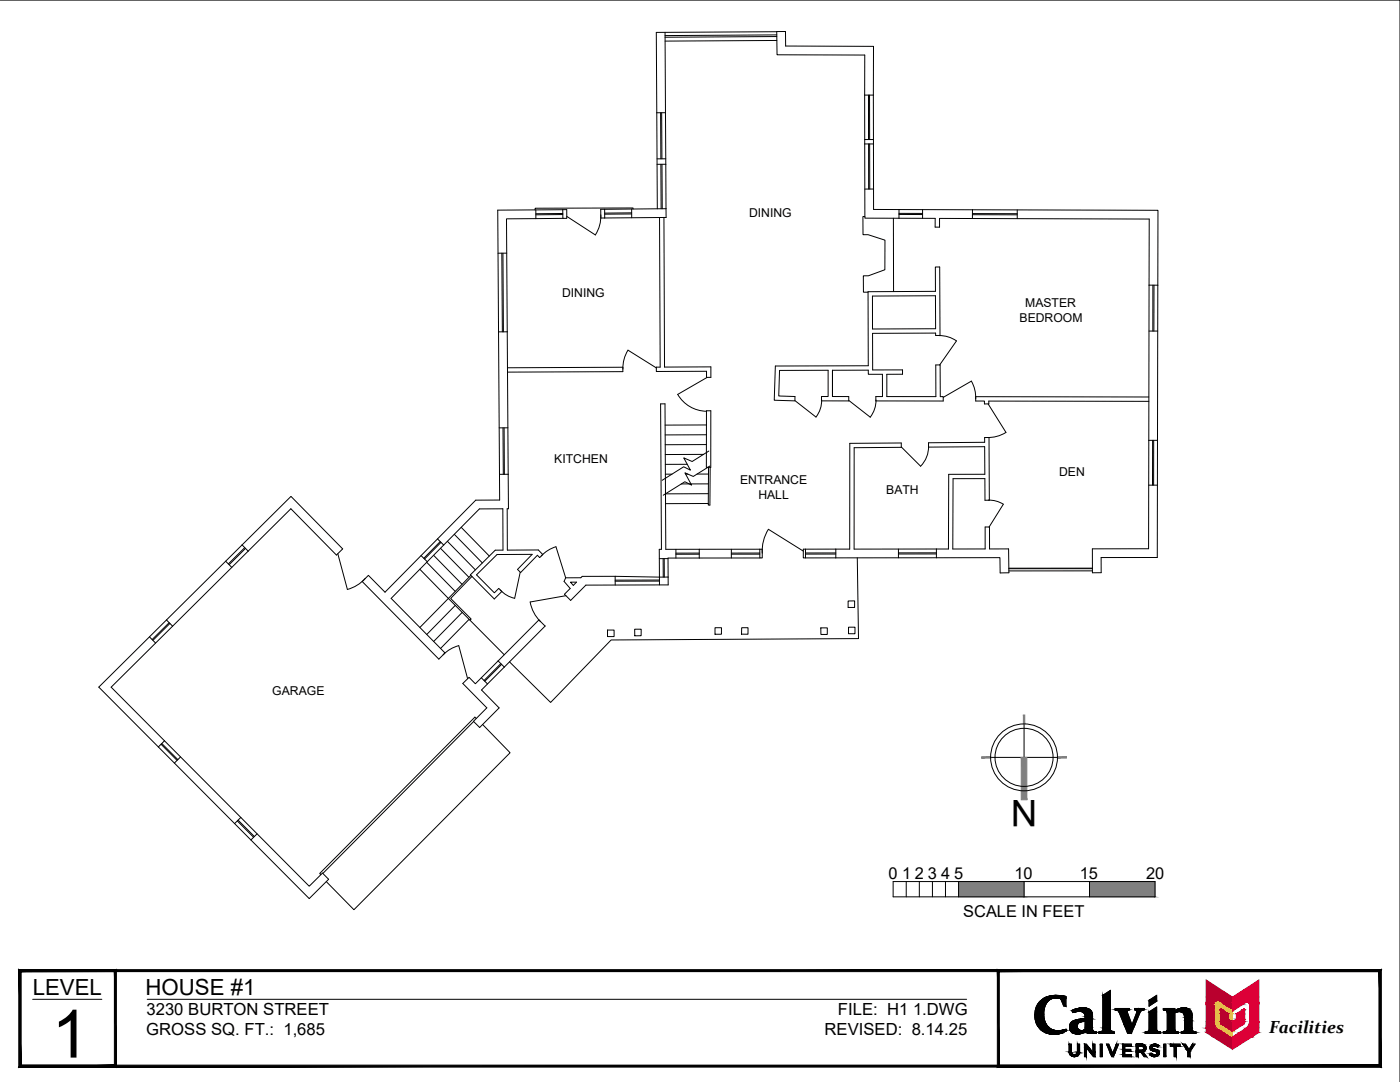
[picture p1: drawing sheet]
<svg xmlns="http://www.w3.org/2000/svg" width="279mm" height="216mm" viewBox="0 0 279 216" stroke-linecap="round" stroke-linejoin="round" font-family="sans-serif">
<defs><g id="words">
<text font-size="13.3" x="10.3" y="211">1</text>
<text font-size="7.3" x="207" y="159.6" transform="rotate(180 207 159.6)">N</text>
<g font-size="4.4">
<text x="6.5" y="198.5">LEVEL</text>
<text x="29" y="198.5">HOUSE #1</text>
</g>
<text font-size="3.5" x="253.3" y="206.2">Facilities</text>
<g font-size="3.3">
<text x="177.3" y="175.4">0</text>
<text x="180.1" y="175.4">1</text>
<text x="182.6" y="175.4">2</text>
<text x="185.2" y="175.3">3</text>
<text x="187.8" y="175.4">4</text>
<text x="190.4" y="175.3">5</text>
<text x="202.5" y="175.4">10</text>
<text x="215.5" y="175.4">15</text>
<text x="228.7" y="175.4">20</text>
<text x="192.2" y="183">SCALE IN FEET</text>
<text x="29.2" y="202.5">3230 BURTON STREET</text>
<text x="167.2" y="202.5">FILE: H1 1.DWG</text>
<text x="29.2" y="206.6">GROSS SQ. FT.: 1,685</text>
<text x="164.6" y="206.6">REVISED: 8.14.25</text>
</g>
<g font-size="2.4">
<text x="149.5" y="43.2">DINING</text>
<text x="112.2" y="59.3">DINING</text>
<text x="203.5" y="64.2">BEDROOM</text>
<text x="204.6" y="61.3">MASTER</text>
<text x="110.6" y="92.3">KITCHEN</text>
<text x="211.4" y="94.9">DEN</text>
<text x="147.7" y="96.6">ENTRANCE</text>
<text x="151.3" y="99.5">HALL</text>
<text x="176.9" y="98.6">BATH</text>
<text x="54.3" y="138.8">GARAGE</text>
</g>
</g></defs>
<!-- layer: A-TEXT -->
<g fill="none" stroke="#000" stroke-width=".2">
<path d="M0 0h279.4v215.9M197.7 151.1h13.3M204.4 144.5v6.6M178.2 175.9h52.3v3.1h-52.3zM180.9 175.9v3.1M183.5 175.9v3.1M186.1 175.9v3.1M188.7 175.9v3.1M191.3 175.9v3.1M204.4 175.9v3.1M217.4 175.9v3.1M6.5 199.4h13.8"/>
<path d="M29.4 199.4h163.5M209.7 199.3a3.8 3.8 0 0 0-1 4.9 2.6 2.6 0 0 0 2.5 1.5M209.9 198.7l-1.6 .5-1.1 1.1M210.8 198.6l1.9 .2v2h-.4l-.6-1.5M210.8 198.6l-.9 .1M211.7 199.3h.1M211.7 199.3l-1.1-.2-.9 .2M229.3 199.6l1.5-1v1.2l-1.5 1zM206.5 202.6a3.7 3.7 0 0 0 4.6 3.7M207.2 200.3a4 4 0 0 0-.7 2.3M211.2 205.7l1.6-.3v.3l-.8 .4-.9 .2M213.4 208.3h.4v1.6a.6 .6 0 0 0 .6 .5 .6 .6 0 0 0 .6-.5v-1.6h.5v1.7a1.06 1.06 0 0 1-1.1 .9 1.06 1.06 0 0 1-1-1z"/>
<path d="M213.5 204.5l.1 1 .6 .6M214.7 203.5l-.2 .1a1.43 1.43 0 0 0-1 .9M215.5 205.6h.4M215.5 205.6a.93 .93 0 0 1-.5-1.2 .93 .93 0 0 1 1.1-.6h.5l-.1 1.6-.6 .2M216.4 208.3h.4l1.3 1.7v-1.7h.4v2.6h-.3l-1.4-1.8v1.8h-.4zM218 205.2v.2M218 202.4a1.84 1.84 0 0 0-2.4-1.3l-1.6 .5 .1 .4 .9-.2a1.18 1.18 0 0 1 1.2 .3 1.18 1.18 0 0 1 .4 1.2l-1.9 .2M218 202.4v2.8M218 205.4a.73 .73 0 0 0 .8 .5v.3h-1.3l-.5-.1-.4-.3a2.22 2.22 0 0 1-2.4 .3M219.6 208.3h.4v2.6h-.4zM220.1 205.6l-.2 .2M220.1 205.6v-7l1.5-1v8l.8 .4v.2h-3.1v-.2l.7-.2"/>
<path d="M220.8 208.3h.5l.7 1.9 .8-1.9h.4l-1 2.6h-.3zM223.2 201.8l.1 .1M224 208.3h1.8v.5h-1.3v.6h1.2v.4h-1.2v.6h1.3v.5h-1.8zM226.7 208.3h1.2a.8 .8 0 0 1 .8 .7 .8 .8 0 0 1-.5 .9l.6 1h-.5l-.6-.9h-.5v.9h-.5zM227.6 201.8l-1.8 4.4h-.8l-1.7-4.3M227.8 201.6l-.2 .2M227.8 201.6l.6-.1v-.3h-2v.3l.6 .1-1.1 2.9-1-2.9 .5-.1v-.3h-2.9v.3l.8 .3M227.9 208.8a.4 .4 0 0 1 .4 .4 .4 .4 0 0 1-.4 .4h-.7v-.8h.7M229.3 201.9l1.5-1v4.7l.2 .2 .6 .2v.2h-3.1v-.2l.8-.4zM229.7 210.1l.6 .3h.4M230.7 209.8l.2 .3-.2 .3M231 209a.68 .68 0 0 0-1 0l.1 .2a1.29 1.29 0 0 1 1.3 .9 1.07 1.07 0 0 1-.9 .7 1.07 1.07 0 0 1-1-.4l.2-.2"/>
<path d="M231 209l.3-.4a1.02 1.02 0 0 0-1.8 .5 1.32 1.32 0 0 0 1.2 .8M232.3 208.3h.4v2.6h-.4zM233.6 208.3h1.9v.5h-.7v2.1h-.5v-2.1h-.7zM234.5 202.1v3.6l.7 .3v.2h-3v-.2l.6-.2M234.5 201.7v-.5h-2.3v.3l.6 .2 .1 .1v3.8l-.1 .2M235.4 201.8l-.9 .3M235.4 201.8a.98 .98 0 0 1 1 1.3v2.5M236.1 208.3h.5l.7 1.1 .7-1.1h.5l-1 1.5v1.1h-.5v-1.1zM236.9 201.2a2.93 2.93 0 0 0-2.4 .5M236.9 201.2a1.45 1.45 0 0 1 1 1.4v3M237.9 205.6l.2 .2 .6 .2v.2h-3v-.2l.7-.4"/>
<circle cx="204.4" cy="151.1" r="5.8"/>
<circle cx="204.4" cy="151.1" r="6.7"/>
</g>
<g fill="#808080" stroke="#808080" stroke-width=".2">
<path d="M203.8 151.1l1.1 8.5v-8.5zM203.8 151.1l1.1 8.5h-1.1z"/>
<path d="M195.9 151.3h1.8v-.3zM195.9 151h1.8l-1.8 .3z"/>
<path d="M204.2 142.7v1.8h.3zM204.2 142.7h.3v1.8z"/>
<path d="M211 151v.3l1.8-.3zM211 151.3l1.8-.3v.3z"/>
<path d="M217.4 175.9l13.1 3.1v-3.1zM217.4 175.9l13.1 3.1h-13.1z"/>
<path d="M191.3 175.9l13.1 3.1v-3.1zM191.3 175.9l13.1 3.1h-13.1z"/>
</g>
<!-- layer: A-WALL-FULL -->
<g fill="none" stroke="#000" stroke-width=".2">
<path d="M132.7 6.5l.2 26.3M155 6.3l-24 .2 .2 35.2M155 7.3l-22.3 .1M155 7l-22.3 .1M155 8.1l-22.3 .1M172.6 19v-8l-17.5-.1-.1-4.6h1.8v2.9h17.5v9.8M172.6 19h1.7M172.6 19v8.8M173.3 19v8.8M173.5 19l.1 8.8M174.3 19v8.8M131.8 22.5l.1 9.2"/>
<path d="M131.9 32.8v8.9M132 22.5l.1 9.2M132.1 32.8l.1 8.9M132.8 22.5h-1.7M132.9 31.7h-1.8M132.9 32.8h-1.8M132.9 32.8v8.8M172.6 28.7v14.8l6.8 .1M172.6 27.8v.9M172.6 28.7h1.7M172.6 27.8h1.7M173.3 28.7l.1 9"/>
<path d="M173.6 28.7v9M174.3 28.7v13.1l19.8 .1M174.3 27.8v.9M174.3 37.7h-1.7M100.2 50.5l.1 15.7M100.4 50.5l.1 15.7M101.1 50.5h-1.7M106.9 41.9v1.7M106.9 43.6l-5.8 .1 .1 22.5M112.3 41.8h.8v1.8h-.8zM112.3 41.8l-13 .1 .4 57.9h-4.8l-18.1 18.4-3.3-3.4-1.2 1.2 15.3 15.5 1.2-1.2-10.7-10.9 10.5-10.6M112.3 42.6l-5.4 .1"/>
<path d="M112.3 42.8l-5.4 .1M112.3 43.6h-5.4M119.9 42.9l-.1 1.2-.2 1.1-.8 1.7-5.7-3.7M120.7 41.8h-.8v1.7h.8M120.7 41.8v1.7M126.1 42.5h-5.4M126.1 41.7v1.8M126.1 42.7h-5.4M126.3 41.7v-.2l-19.5 .1v.3M132.5 43.4l.1 29.8h9.3v2.1h-.9v-1.2h-10v-.8h.8l-.2-29.9M132.9 41.6v1.8l-12.2 .1M132.9 41.6l-12.2 .2"/>
<path d="M172.6 43.2h-.4v3.6h1l3.4 1.1v5.9l-3.3 1.2h-1v3.3h.9M174.1 59.1l12.6-.1v6.6h-12.6zM178.3 43.6v14.6M179.4 42.6h4.7M179.4 42.8h4.7M179.4 43.6h7.2v1.7h.9v-1.7l41.9 .1-.1 13.2M179.4 41.8v1.8M184.1 41.8v1.8M194.1 41.9l37 .1v14.9M194.1 42.8l8.9 .1M194.1 41.9v1.7M194.1 42.6h8.9"/>
<path d="M203 41.9v1.7M229.3 56.9v31M229.3 56.9h1.8M230.1 56.9v9.2M230.3 56.9v9.2M231.1 56.9l-.1 31M101.2 66.2l.3 35.3h-.3l.1 8.3 6.1-.1 .9 .9-.6 .7-.4-.5-3.4 3.4-.6-.6 2.9-3h-7l-4.1 4.1 3.6 3.6 .8-.9 .7 .6-1.6 1.5-4.7-4.8 4.9-4.9h1.6v-8.3h-4.7l-7.1 7.3M101.2 66.2h-1.7M101.3 73.4l23-.1v.9l-23 .1M131 73.4l-5.7-3.5-.8 2.1-.2 1.6M141.1 75.3l-5.9 3.4a6.7 6.7 0 0 0 5.8 3.4M166.1 79.1h3.3v.9h-5.5v-.9h1.4v-5.2h-9.7l-.2 5.1 3.3 .1-.1 .8 4.2 3.3 .9-1.6 .3-1.8"/>
<path d="M166.1 73.9h7.2v.8h2.8v4.4h-1.3v.9h13.4v-.9h-.5l-.1-6.3h-.8v6.3h-9.8v-4.4h3.1v-.9h-5.9l-.1-7.3h12.6v.4h.9l-.1-13.6h-.8v4.8l-13.5 .1 .1 14.8h-18.6l-.2 6.9 4.1 .1M166.1 79.1v-5.2v5.2M169.4 79.9l4.3 3.3M174.8 79.8l-.3 1.8-.8 1.6M187.4 67l1.8 .2 1.7 .8M188.2 79.3l5.7-3.3 .6 1.7 .2 1.9M190.9 68l-3.4 4.8M229.3 79.2h-34.6v.8h1.8v.6h.8v-.6l32 .1M229.3 66.1h1.7M100.4 85.4v9.2M100.6 85.4l.1 9.2M101.4 85.4h-1.8"/>
<path d="M101.4 94.6h-1.7M132.8 94.6h1.3M136.8 94.6h.5M137.2 92.6l-4.4 .1M139.1 94.6h2.2M140.4 90.7h-7.6M141 88.7h-8.2M141 86.8h-8.3M141 84.8h-8.3M141 82h.9l-.1 11.2h-.8zM141.3 96.6h-5.3M141.4 98.5h-8.6"/>
<path d="M141.4 93.2v7.6h.3v-7.6M141.5 90l-3.4 2.1-1.6-.7 1.3 2.4-1.4-.7-4.3 2.7M141.7 93l-3.3 2.1-1.7-.7 1.3 2.4-1.3-.7-4.3 2.7M185.3 89l-.3 1.9-.5 1.1-.8 1-3.8-3.8M197.2 80.6l3.6 5.7-2.2 .8-1.7 .2M197.2 99.8l1.6 .2 1.4 .6-2.8 4.6M229.2 96.8h1.8M229.3 87.9l-.1 21.6h-11.2v4.8h1.8v-3l11.2-.1v-23.3M229.3 87.9h1.7M230 87.9v8.9M230.2 87.9v8.9M45 112l1.3 1.2"/>
<path d="M48.3 108.7l9.8-9.7 10.3 10.5-1.3 1.3-9.1-9.3-35.8 35.6 25.9 26M48.3 108.7l-28.6 28.4 42 42.2 3.9-3.8-1.2-1.3-2.7 2.6-13.6-13.7M48.3 108.7l1.2 1.3M48.8 109.3l-3.2 3.2M49 109.4l-3.3 3.3M67.4 110.5l1.9 7.1M72.9 115.4l-1.4 1.2-1 .6-1.2 .4M83.8 113.6l5.7 5.8-5.7 5.8M84 110.9l1.3 1.2M85.2 112.2l5.6 5.8M86.5 110.8l5.7 5.8M87.3 107.5l1.3 1.3"/>
<path d="M87.9 108.1l-3.3 3.3M87.9 109.4l5.7 5.8M88 108.2l-3.3 3.3M89.3 108l5.6 5.7M90.7 106.6l5.6 5.7M92 105.2l5.7 5.8M94 114.8l-4.5 4.6 11.1 11.3M94.2 115l-4.3 4.4 4.1 4.1-.2 .3M103.8 114.2l-1.1 5.2-1.6-.6-1.3-1.1M108 110.9l1.4-1.1 1.5-.7 2 6.2M112.9 115.3l-.3 .7 1.2 1.4-1.2 1.2 1.3 1.2 3-3 14.7-.1M112.9 118.9l-7.1 1.2"/>
<path d="M113.9 116.2h1.2l-.7 .6zM122.8 115h-6.6l-.3 .3h-3M122.8 115v1.7M122.8 115l8.8 .2M131.6 115.7l-8.8 .1M131.6 116h-8.8M132.3 111.5l.1 3.7M132.6 111.5v3.7M133.3 111.5h-1.7M133.3 115.1l-1.7 .1M134.9 109.6v1.8M139.6 110.4h-4.7"/>
<path d="M139.6 110.6h-4.7M139.6 109.6v1.7M141.4 100.5h-8.6M146 110.6h5.6M146 109.6v1.7M151.6 111.3l-18.3 .1 .1 5.3h-1.8v-1.5M151.6 109.6v1.7h.5v-1.7h-19.2l-.2-29h-.9l.2 29h-.4v5.6M151.6 110.4h-5.6M160.3 110l-6.9-4.4-.9 2-.3 1.4-.1 1.4M160.8 109.6v1.7M166.8 110.3h-6M166.8 110.6h-6"/>
<path d="M166.8 109.6v1.7M171.1 111.3l.2 16.1-49.3 .3-12.1 12.5-8.2-8.1M179.3 109.6v1.7M186.9 111.3h12.7v3h1.7v-4.8h-3.8v-4.3h-.9v4.3h-6.4v-14h6.4v4.3h.8v-12.5h-.9v1h-11.2v.9l11.2-.1v5.5h-7.2v14.9l-18.8 .1v-20.3h9.4v-.9l-10.3 .1v21.1h-9.3v1.7h6.5M186.9 110.3h-7.6M186.9 110.5h-7.6M186.9 111.3h-20.1M186.9 109.5v1.8M218 113.9h-16.7M218 113.5h-16.7M218 113.4h-16.7M29.8 127.1l1.3 1.2"/>
<path d="M33.2 123.7l1.2 1.2M33.8 124.2l-3.4 3.4M33.9 124.4l-3.4 3.4M88.4 130.6l1.5-1.1 1.7-.7 1.7 6.6M90.9 120.8l-5.7 5.8M92.2 122.2l-5.6 5.8M93.6 123.6l-5.7 5.8M96.1 135.2l1.2 1.3M99.4 131.9l1.2 1.2M99.9 132.4l-3.3 3.4M100.1 132.6l-3.3 3.3M105.8 120.1l.6 1.9 .6 1.1 .9 .9"/>
<path d="M108.8 124.9l-1.2-1.2-8.2 8.2M108.8 124.9l-12.7 12.8 3.5 3.6-3.9 3.9-1.2-1.3 2.7-2.7-4.8-4.8 1.2-1.2 1.3 1.2 4.5-4.5M121.2 125.7h1.4v1.3h-1.4zM126.7 126.9v-1.3h1.3v1.3h-1.3M142.7 126.5v-1.2h1.3v1.3h-1.3M148 125.3h1.3v1.3l-1.3-.1zM163.8 125.3h1.3v1.3h-1.3v-1.3M169.3 121.2v-1.3h1.3v1.3h-1.3M169.3 125.1h1.3v1.4l-1.3-.1zM32.1 148.5l3.2 3.2M32.3 148.4l3.2 3.2M32.8 147.8l-1.2 1.2"/>
<path d="M36 151l-1.2 1.3M94.5 144l-30.1 30.3M95 143.4l-.2-.3-31 31.2 .2 .2M96.3 144.6l5.5 5.6-31.2 31.3-5.5-5.6M47.4 163.8l3.2 3.3M47.5 163.7l3.3 3.2M48.1 163.1l-1.3 1.2M51.3 166.4l-1.2 1.2"/>
</g>
<!-- layer: A-TEXT -->
<g fill="#000" stroke="#000" stroke-width=".2">
<path d="M210.5 198.6h.3zM220.1 198.6l1.5-1v1zM229.3 199.6h1.5v.2zM229.3 199.6l1.5-1v1zM210 206.4h.8zM212.5 205.5h.3zM214.1 202h.2zM214.2 210.8h.5zM214.8 210.4h.5zM214.9 206.3h.5zM216 201.9h1.9zM216 201.1h.4z"/>
<path d="M216.7 206h2.1zM220 205.7h1.7zM220.1 205.6h1.5zM229.2 205.8h1.7zM229.2 205.7h1.7zM230.3 208.4h.4zM230.8 210h.5zM229.3 201.9l1.5-1v1zM234.5 201.7h3.1zM236.2 201.1h.3z"/>
<path d="M207.5 199.9l1.5 .1 .1-.1zM207.5 199.9l1.5 .1h-1.6z"/>
<path d="M207.6 199.8h1.5zM207.5 199.9h1.6z"/>
<path d="M207.7 199.7l1.4 .1 .2-.1zM207.7 199.7l1.4 .1h-1.5z"/>
<path d="M207.8 199.6h1.5zM207.7 199.7h1.6z"/>
<path d="M208 199.5l1.3 .1 .2-.1zM207.8 199.6l.2-.1 1.3 .1z"/>
<path d="M208 199.4h1.6zM208 199.5h1.5z"/>
<path d="M208.1 199.3h1.7zM208 199.4h1.6z"/>
<path d="M208.3 199.2l1.5 .1 .2-.1zM208.1 199.3l.2-.1 1.5 .1z"/>
<path d="M208.3 199.2h1.8zM208.3 199.2h1.7z"/>
<path d="M208.4 199.2h1.9zM208.3 199.2h1.8z"/>
<path d="M208.5 199.1h2zM208.4 199.2h1.9z"/>
<path d="M208.5 199.1h2.3zM208.5 199.1h2.3z"/>
<path d="M208.5 199.1h2.3zM208.5 199.1h2z"/>
<path d="M210.8 199.1h1.9zM210.8 199.1h1.9z"/>
<path d="M210.5 198.6h.8zM210.2 198.6h1.1z"/>
<path d="M210.2 198.6h1.1zM210.2 198.6h1.1z"/>
<path d="M210.2 198.6l1.5 .1zM210 198.7h1.7z"/>
<path d="M210 198.7h1.8zM209.9 198.7h1.9z"/>
<path d="M209.9 198.7h2.3zM209.6 198.7h2.6z"/>
<path d="M209.6 198.7l2.8 .1zM209.5 198.8h2.9z"/>
<path d="M209.5 198.8h3.2zM209.2 198.8h3.5z"/>
<path d="M209.2 198.8l3.5 .1zM209.1 198.9h3.6z"/>
<path d="M209.1 198.9h3.6zM209.1 198.9h3.6z"/>
<path d="M209.1 198.9l3.6 .1zM208.8 199h3.9z"/>
<path d="M208.8 199l3.9 .1v-.1zM208.6 199.1l.2-.1 3.9 .1z"/>
<path d="M208.6 199.1h4.1zM208.5 199.1h4.2z"/>
<path d="M210.8 199.1l1.9 .1zM210.8 199.1l1.9 .1z"/>
<path d="M211.1 199.2h1.6zM211.1 199.2h1.6z"/>
<path d="M211.4 199.2l1.3 .1zM211.4 199.2l1.3 .1z"/>
<path d="M211.7 199.3l1 1.5v-1.5zM211.7 199.3l1 1.5h-.4z"/>
<path d="M220.1 198.6l1.5 6.3v-6.3zM220.1 198.6l1.5 6.3h-1.5z"/>
<path d="M229.3 199.6v.2h1.5zM229.3 199.8h1.5l-1.5 1z"/>
<path d="M3.8 212.9l271.4-.4h-271zM3.8 212.9l271.4-.4 .4 .4zM275.2 193.9v18.6l.4 .4zM275.2 193.9l.4-.4v19.4zM4.2 193.9h271l.4-.4zM3.8 193.5h271.8l-271.4 .4zM3.8 193.5l.4 19v-18.6zM3.8 193.5l.4 19-.4 .4z"/>
<path d="M3.8 212.9l19-.4h-18.6zM3.8 212.9l19-.4 .4 .4zM22.8 193.9v18.6l.4 .4zM22.8 193.9l.4-.4v19.4zM4.2 193.9h18.6l.4-.4zM3.8 193.5h19.4l-19 .4zM3.8 193.5l.4 19v-18.6zM3.8 193.5l.4 19-.4 .4z"/>
<path d="M199.4 212.5l-.4 .4 76.2-.4zM199 212.9l76.2-.4 .4 .4zM275.2 193.9v18.6l.4 .4zM275.2 193.9l.4-.4v19.4zM199.4 193.9h75.8l.4-.4zM199 193.5h76.6l-76.2 .4zM199 193.5l.4 19v-18.6zM199 193.5l.4 19-.4 .4z"/>
<path d="M206.6 201.9l1.7 .2v-.2zM206.6 201.9l1.7 .2h-1.7z"/>
<path d="M206.6 202.1l1.7 .2v-.2zM206.6 202.1l1.7 .2h-1.8z"/>
<path d="M206.5 202.3l1.8 .2v-.2zM206.5 202.3l1.8 .2h-1.8z"/>
<path d="M206.5 202.5l1.8 .1v-.1zM206.5 202.5l1.8 .1h-1.8z"/>
<path d="M206.5 202.6l1.8 .3v-.3zM206.5 202.6l1.8 .3h-1.8z"/>
<path d="M206.5 202.9l1.9 .1-.1-.1zM206.5 202.9l1.9 .1h-1.9z"/>
<path d="M206.6 201.7l1.7 .2v-.2zM206.6 201.7l1.7 .2h-1.7z"/>
<path d="M206.5 203l1.9 .2v-.2zM206.5 203l1.9 .2h-1.8z"/>
<path d="M206.6 201.5l1.7 .2 .1-.2zM206.6 201.5l1.7 .2h-1.7z"/>
<path d="M206.7 201.4h1.7zM206.7 201.4l1.7 .1z"/>
<path d="M206.6 203.2l1.8 .2v-.2zM206.6 203.2l1.8 .2h-1.8z"/>
<path d="M206.6 203.4l1.9 .2-.1-.2zM206.6 203.4l1.9 .2h-1.8z"/>
<path d="M206.7 201.2l1.7 .2v-.2zM206.7 201.2l1.7 .2h-1.7z"/>
<path d="M206.8 201.1h1.6zM206.8 201.1l1.6 .1z"/>
<path d="M206.7 203.6l1.8 .2v-.2zM206.7 203.6l1.8 .2h-1.8z"/>
<path d="M206.8 200.9l1.6 .2 .1-.2zM206.8 200.9l1.6 .2h-1.6z"/>
<path d="M206.7 203.8l1.9 .1-.1-.1zM206.7 203.8l1.9 .1h-1.9z"/>
<path d="M206.9 200.8l1.6 .1v-.1zM206.9 200.8l1.6 .1h-1.7z"/>
<path d="M206.7 203.9l2 .2-.1-.2zM206.7 203.9l2 .2h-1.9z"/>
<path d="M207 200.6l1.5 .2 .1-.2zM207 200.6l1.5 .2h-1.6z"/>
<path d="M207 200.5h1.7zM207 200.5l1.6 .1z"/>
<path d="M206.8 204.1l1.9 .1zM206.8 204.1l1.9 .1z"/>
<path d="M206.8 204.2l2 .1-.1-.1zM206.8 204.2l2 .1h-1.9z"/>
<path d="M207.2 200.3l1.5 .2 .1-.2zM207.2 200.3l1.5 .2h-1.7z"/>
<path d="M206.9 204.3l2 .2-.1-.2zM206.9 204.3l2 .2h-1.9z"/>
<path d="M207.2 200.3h1.6zM207.2 200.3h1.6z"/>
<path d="M207 204.5l1.9 .1zM207 204.5l1.9 .1z"/>
<path d="M207 204.6l2.1 .2-.2-.2zM207 204.6l2.1 .2h-2z"/>
<path d="M207.3 200.1l1.5 .2 .1-.2zM207.3 200.1l1.5 .2h-1.6z"/>
<path d="M207.4 200h1.6zM207.4 200l1.5 .1z"/>
<path d="M207.1 204.8h2zM207.1 204.8h2z"/>
<path d="M207.1 204.8l2.2 .2-.2-.2zM207.1 204.8l2.2 .2h-2z"/>
<path d="M207.3 205l2.1 .1zM207.3 205l2.1 .1z"/>
<path d="M207.4 205.1l2.1 .1zM207.4 205.1l2.1 .1z"/>
<path d="M207.4 205.2l2.4 .1-.3-.1zM207.4 205.2l2.4 .1h-2.2z"/>
<path d="M207.6 205.3h2.2zM207.6 205.3h2.2z"/>
<path d="M207.6 205.3l2.4 .2-.2-.2zM207.6 205.3l2.4 .2h-2.3z"/>
<path d="M210 206.4h.7zM210.1 206.4h.6z"/>
<path d="M207.7 205.5h2.6zM207.7 205.5h2.6z"/>
<path d="M207.8 205.5l2.6 .1zM207.8 205.5l2.6 .1z"/>
<path d="M207.9 205.6h2.7zM207.9 205.6h2.7z"/>
<path d="M207.9 205.6l3 .1zM207.9 205.6l3 .1z"/>
<path d="M208 205.7h3.2zM208 205.7h3.2z"/>
<path d="M209.8 206.3h1.3zM209.8 206.3l1 .1z"/>
<path d="M209.6 206.3h1.6zM209.6 206.3h1.5z"/>
<path d="M209.4 206.3h2zM209.4 206.3h1.8z"/>
<path d="M209.2 206.2h2.4zM209.2 206.2l2.2 .1z"/>
<path d="M209.1 206.2h2.6zM209.1 206.2h2.5z"/>
<path d="M208.8 206.1h3.1zM208.8 206.1l2.9 .1z"/>
<path d="M208.8 206.1h3.2zM208.8 206.1h3.1z"/>
<path d="M208.5 206l3.5 .1 .3-.1zM208.5 206l3.5 .1h-3.2z"/>
<path d="M208.2 205.8l4.1 .2 .3-.2zM208.2 205.8l4.1 .2h-3.8zM208.5 206h3.8zM208.5 206h3.8z"/>
<path d="M208.2 205.8h4.4zM208.2 205.8h4.4z"/>
<path d="M212.5 205.5h.3zM212.2 205.5h.6z"/>
<path d="M212.2 205.5l.6 .1zM212 205.6h.8z"/>
<path d="M212 205.6h.8zM211.6 205.6h1.2z"/>
<path d="M211.6 205.6l1.2 .1zM211.2 205.7h1.6z"/>
<path d="M211.2 205.7h1.6zM211.2 205.7h1.6z"/>
<path d="M208 205.7l4.6 .1 .2-.1zM208 205.7l4.6 .1h-4.4z"/>
<path d="M213.4 208.3l.4 1.6v-1.6zM213.4 208.3l.4 1.6h-.4z"/>
<path d="M213.4 209.9h.4zM213.4 209.9h.4z"/>
<path d="M213.4 209.9l.4 .1zM213.4 209.9l.4 .1z"/>
<path d="M213.4 210l.5 .1zM213.4 210l.5 .1z"/>
<path d="M213.4 210.1h.5zM213.4 210.1h.5z"/>
<path d="M213.4 210.1l.6 .1zM213.4 210.1l.6 .1z"/>
<path d="M213.5 210.2l.5 .1zM213.5 210.2l.5 .1z"/>
<path d="M213.5 210.3h.5zM213.5 210.3h.5z"/>
<path d="M213.5 210.3l.6 .1zM213.5 210.3l.6 .1z"/>
<path d="M213.5 210.4h.7zM213.5 210.4h.7z"/>
<path d="M214.2 210.8h.3zM214.3 210.8h.2z"/>
<path d="M213.6 210.4h.7zM213.6 210.4h.7z"/>
<path d="M213.6 210.4l.8 .1zM213.6 210.4l.8 .1z"/>
<path d="M213.6 210.5h.8zM213.6 210.5h.8z"/>
<path d="M214.1 202h.3zM214.1 202h.2z"/>
<path d="M214 201.9h.7zM214 201.9l.4 .1z"/>
<path d="M214.1 210.8h.6zM214.1 210.8h.6z"/>
<path d="M214 210.8h.9zM214 210.8h.7z"/>
<path d="M214.9 206.3h.4zM215 206.3h.3z"/>
<path d="M213.9 210.7h1zM213.9 210.7l1 .1z"/>
<path d="M213.5 204.7h1.5zM213.5 204.7h1.5z"/>
<path d="M213.5 204.7l1.5 .2v-.2zM213.5 204.7l1.5 .2h-1.5zM213.5 204.9h1.5zM213.5 204.9h1.5z"/>
<path d="M213.5 204.9l1.5 .2v-.2zM213.5 204.9l1.5 .2h-1.5z"/>
<path d="M215 210h.5zM215 210h.5z"/>
<path d="M213.5 204.5l1.5 .2v-.2zM213.5 204.5l1.5 .2h-1.5z"/>
<path d="M213.5 204.5h1.5zM213.5 204.5h1.5z"/>
<path d="M213.8 210.7h1.2zM213.8 210.7h1.1z"/>
<path d="M213.5 205.1h1.6zM213.5 205.1h1.6z"/>
<path d="M213.5 205.1l1.6 .1v-.1zM213.5 205.1l1.6 .1h-1.6z"/>
<path d="M214 201.8h1.1zM214 201.8l.7 .1z"/>
<path d="M213.6 204.4h1.5zM213.6 204.4h1.5z"/>
<path d="M213.6 204.4l1.4 .1 .1-.1zM213.6 204.4l1.4 .1h-1.5z"/>
<path d="M213.7 210.6h1.4zM213.7 210.6l1.3 .1z"/>
<path d="M213.5 205.2l1.6 .1zM213.5 205.2l1.6 .1z"/>
<path d="M213.5 205.3h1.7zM213.5 205.3h1.7z"/>
<path d="M213.6 204.3h1.5zM213.6 204.3l1.5 .1h-1.5z"/>
<path d="M213.6 204.2h1.6zM213.6 204.2l1.5 .1z"/>
<path d="M213.5 205.3l1.7 .1zM213.5 205.3l1.7 .1z"/>
<path d="M213.7 210.5h1.5zM213.7 210.5l1.4 .1z"/>
<path d="M213.7 204.2h1.5zM213.7 204.2h1.5z"/>
<path d="M213.5 205.4h1.8zM213.5 205.4h1.8z"/>
<path d="M213.6 210.5h1.6zM213.6 210.5h1.6z"/>
<path d="M214.5 210.4h.7zM214.4 210.5h.8z"/>
<path d="M213.5 205.4l1.8 .1zM213.5 205.4l1.8 .1z"/>
<path d="M214.7 210.4h.6zM214.5 210.4h.7z"/>
<path d="M213.7 204.1h1.6zM213.7 204.1l1.5 .1z"/>
<path d="M214.7 210.4h.6zM214.7 210.4h.6z"/>
<path d="M213.8 204.1h1.5zM213.8 204.1h1.5z"/>
<path d="M213.6 205.5h1.8zM213.6 205.5h1.8z"/>
<path d="M214.8 210.3h.5zM214.8 210.4h.5zM214.7 210.4h.6z"/>
<path d="M213.8 204h1.6zM213.8 204.1h1.5z"/>
<path d="M213.6 205.5h1.8zM213.6 205.5h1.8z"/>
<path d="M214.9 210.2h.5zM214.9 210.2l.4 .1h-.5z"/>
<path d="M214.9 210.2h.5zM214.9 210.2h.5z"/>
<path d="M214 201.8h1.4zM214 201.8h1.1z"/>
<path d="M215 210.1h.4zM215 210.1l.4 .1z"/>
<path d="M213.6 205.5l1.9 .1zM213.6 205.5l1.9 .1z"/>
<path d="M215 208.3l.5 1.6v-1.6zM215 208.3l.5 1.6h-.5z"/>
<path d="M215 209.9l.5 .1v-.1zM215 209.9l.5 .1h-.5z"/>
<path d="M215 210l.4 .1 .1-.1zM215 210l.4 .1h-.4z"/>
<path d="M214.7 206.3h.8zM214.7 206.3h.7z"/>
<path d="M214.7 206.3h.8zM214.7 206.3h.8z"/>
<path d="M213.6 205.6h2.1zM213.6 205.6h2.1z"/>
<path d="M213.9 204h1.7zM213.9 204h1.5h-1.6z"/>
<path d="M213.9 203.9h1.7zM213.9 203.9l1.7 .1z"/>
<path d="M214.5 206.2h1.2zM214.5 206.2l1 .1z"/>
<path d="M213.9 203.9h1.8zM213.9 203.9h1.7z"/>
<path d="M213.6 205.6h2.2zM213.6 205.6h2.2z"/>
<path d="M213.6 205.6h2.3zM213.6 205.6h2.3z"/>
<path d="M214.4 206.2h1.4zM214.4 206.2h1.3z"/>
<path d="M214.3 206.2h1.6zM214.3 206.2h1.5z"/>
<path d="M214 203.9h1.9zM213.9 203.9h1.8z"/>
<path d="M214.2 206.1h1.8zM214.2 206.1l1.7 .1z"/>
<path d="M214.1 206.1h2zM214.1 206.1h1.9z"/>
<path d="M214 206.1h2.2zM214 206.1h2.1z"/>
<path d="M214 203.8h2.2zM214 203.9h1.9z"/>
<path d="M213.9 206h2.4zM213.9 206h2.4z"/>
<path d="M213.9 206h2.4zM213.9 206l2.3 .1z"/>
<path d="M216 201.1h.5zM215.8 201.1h.7z"/>
<path d="M215.8 201.1h.8zM215.7 201.1h.9z"/>
<path d="M213.8 205.9h2.7zM213.8 205.9l2.5 .1z"/>
<path d="M214 203.8h2.6zM214 203.8h2.2z"/>
<path d="M215.7 201.1l1.1 .1zM215.4 201.2h1.4zM215.4 201.2h1.4zM215.4 201.2h1.4z"/>
<path d="M213.7 205.8h2.9zM213.7 205.8l2.8 .1z"/>
<path d="M215.4 201.2h1.6zM215.2 201.2h1.8z"/>
<path d="M216.4 208.3l1 .8-.6-.8zM216.4 208.3l1 .8h-1z"/>
<path d="M216.4 209.1l.4 1.8v-1.8zM216.4 209.1l.4 1.8h-.4z"/>
<path d="M215.2 201.2h1.8zM215.1 201.2h1.9z"/>
<path d="M215.1 201.2l2.1 .1zM214.9 201.3h2.3z"/>
<path d="M214.9 201.3h2.4zM214.7 201.3h2.6z"/>
<path d="M214.7 201.3l2.7 .1zM214.5 201.4h2.9z"/>
<path d="M216.8 209.1l1.3 .9-.7-.9zM216.8 209.1l1.3 .9h-.5z"/>
<path d="M214.5 201.4l3 .1zM214.3 201.5h3.2z"/>
<path d="M214.3 201.5h3.3zM214.2 201.5h3.4z"/>
<path d="M214.2 201.5l3.5 .1zM214 201.6h3.7z"/>
<path d="M214 201.6h3.7zM214 201.6h3.7z"/>
<path d="M214 201.6l3.8 .2-.1-.2zM214 201.6l3.8 .2h-3.8z"/>
<path d="M214 201.8h3.8zM214 201.8h3.8z"/>
<path d="M215.4 201.8h2.4zM215.4 201.8h2.4z"/>
<path d="M215.6 201.8l2.2 .1zM215.6 201.8l2.2 .1z"/>
<path d="M215.9 201.9h2zM215.9 201.9h2zM216 201.9h1.9z"/>
<path d="M216 201.9l1.9 .1zM216 201.9l1.9 .1z"/>
<path d="M216.2 202l1.7 .1zM216.2 202l1.7 .1z"/>
<path d="M216.3 202.1h1.6zM216.3 202.1h1.6z"/>
<path d="M216.3 202.1l1.7 .1-.1-.1zM216.3 202.1l1.7 .1h-1.6z"/>
<path d="M216.4 202.2h1.6zM216.4 202.2h1.6z"/>
<path d="M216.4 202.2l1.6 .1v-.1zM216.4 202.2l1.6 .1h-1.5z"/>
<path d="M216.5 202.3l1.5 .1zM216.5 202.3l1.5 .1z"/>
<path d="M216.5 205.2l1.5 .2v-.2zM216.5 205.2l1.5 .2h-1.5z"/>
<path d="M216.5 202.4l1.5 .1zM216.5 202.4l1.5 .1z"/>
<path d="M216.5 202.5l1.5 .2v-.2zM216.5 202.5l1.5 .2h-1.5z"/>
<path d="M216.5 205l1.5 .2v-.2zM216.5 205l1.5 .2h-1.5z"/>
<path d="M215.8 203.3l2.2 .1zM215.5 203.4h2.5z"/>
<path d="M215.5 203.4h2.5zM215.2 203.4h2.8z"/>
<path d="M215.2 203.4l2.8 .1zM214.9 203.5h3.1z"/>
<path d="M214.9 203.5h3.1zM214.7 203.5h3.3z"/>
<path d="M214.7 203.5l3.3 .1zM214.4 203.6h3.6z"/>
<path d="M214.4 203.6l3.6 .1v-.1zM214.2 203.7l.2-.1 3.6 .1z"/>
<path d="M214.2 203.7l3.8 .1zM214 203.8h4z"/>
<path d="M214 203.8h4zM214 203.8h4z"/>
<path d="M216.6 203.8l1.4 1.2v-1.2zM216.6 203.8l1.4 1.2h-1.5z"/>
<path d="M216.5 205.4h1.5zM216.5 205.4h1.5z"/>
<path d="M216.5 202.7l1.5 .1zM216.5 202.7l1.5 .1z"/>
<path d="M216.6 202.8l1.4 .1v-.1zM216.6 202.8l1.4 .1h-1.4z"/>
<path d="M216.6 202.9l1.4 .4v-.4zM216.6 202.9l1.4 .4h-1.4z"/>
<path d="M216.6 203.3h1.4zM216.2 203.3h1.8z"/>
<path d="M216.2 203.3h1.8zM215.8 203.3h2.2z"/>
<path d="M216.5 205.4l1.5 .1zM216.5 205.5h1.5z"/>
<path d="M216.5 205.5h1.6zM216.4 205.5h1.7z"/>
<path d="M216.4 205.5l1.7 .1zM216.3 205.6h1.8z"/>
<path d="M216.3 205.6h1.8zM216.2 205.6h1.9z"/>
<path d="M216.2 205.6h1.9zM216.1 205.6h2z"/>
<path d="M216.1 205.6h2zM216 205.6h2.1z"/>
<path d="M216 205.6h2.1zM215.9 205.6h2.2z"/>
<path d="M213.6 205.6h4.5zM213.6 205.6h4.5z"/>
<path d="M213.6 205.6l4.6 .1zM213.6 205.6l4.6 .1z"/>
<path d="M213.7 205.7h4.5zM213.7 205.7h4.5z"/>
<path d="M213.7 205.7h4.5zM213.7 205.7h4.5z"/>
<path d="M213.7 205.7l4.6 .1zM213.7 205.7l4.6 .1z"/>
<path d="M216.6 205.8h1.7zM216.6 205.8h1.7z"/>
<path d="M216.6 205.8h1.8zM216.6 205.8h1.8z"/>
<path d="M216.6 205.8l1.9 .1zM216.6 205.8l1.9 .1z"/>
<path d="M216.7 205.9h1.8zM216.7 205.9h1.8z"/>
<path d="M216.7 205.9h1.9zM216.7 205.9h1.9z"/>
<path d="M218.1 208.3l.4 1.7v-1.7zM218.1 208.3l.4 1.7h-.4z"/>
<path d="M217.6 210l.9 .9v-.9zM217.6 210l.9 .9h-.3z"/>
<path d="M216.7 205.9l2.1 .1zM216.7 205.9l2.1 .1zM216.7 206h2.1z"/>
<path d="M216.7 206h2.1zM216.7 206h2.1z"/>
<path d="M216.8 206l2 .1zM216.8 206l2 .1z"/>
<path d="M217 206.1l1.8 .1zM217 206.1l1.8 .1z"/>
<path d="M217.1 206.2h1.7zM217.1 206.2h1.7z"/>
<path d="M217.3 206.2h1.5zM217.3 206.2h1.5z"/>
<path d="M219.6 208.3l.4 2.6v-2.6zM219.6 208.3l.4 2.6h-.4z"/>
<path d="M220.8 208.3l1.2 1.9-.7-1.9zM220.8 208.3l1.2 1.9h-.4z"/>
<path d="M220.1 204.9l1.5 .2v-.2zM220.1 204.9l1.5 .2h-1.5z"/>
<path d="M220.1 205.1l1.5 .5v-.5zM220.1 205.1l1.5 .5h-1.5zM220.1 205.6h1.5zM220.1 205.6h1.5z"/>
<path d="M220.1 205.6h1.5zM220.1 205.6h1.5zM220.1 205.6h1.5z"/>
<path d="M220.1 205.6l1.5 .1zM220.1 205.6l1.5 .1z"/>
<path d="M220.1 205.7h1.5zM220.1 205.7h1.5z"/>
<path d="M220.1 205.7h1.5zM220.1 205.7h1.5zM220.1 205.7h1.5zM220.1 205.7h1.5z"/>
<path d="M220.1 205.7h1.5zM220.1 205.7h1.5z"/>
<path d="M220 205.7h1.7zM220 205.7h1.7z"/>
<path d="M220 205.7h1.7zM220 205.7h1.7zM220 205.7h1.7z"/>
<path d="M220 205.7h1.7zM220 205.7h1.7zM220 205.7h1.7zM220 205.7h1.7z"/>
<path d="M220 205.7l1.7 .1zM220 205.8h1.7z"/>
<path d="M220 205.8h1.7zM220 205.8h1.7z"/>
<path d="M220 205.8h1.7zM220 205.8h1.7z"/>
<path d="M220 205.8h1.8zM220 205.8h1.8z"/>
<path d="M220 205.8l2.4 .2-.6-.2zM219.3 206l.7-.2 2.4 .2z"/>
<path d="M219.3 206l3.1 .2v-.2zM219.3 206l3.1 .2h-3.1z"/>
<path d="M221.6 210.2l.6 .7 .3-.7zM221.6 210.2l.6 .7h-.3z"/>
<path d="M222.8 208.3l-.3 1.9 .7-1.9zM222.8 208.3l-.3 1.9h-.5z"/>
<path d="M224 208.8l.5 .6v-.6zM224 208.8l.5 .6h-.5z"/>
<path d="M224 209.8l.5 .6v-.6zM224 209.8l.5 .6h-.5z"/>
<path d="M223.1 201.6h1.8zM223.1 201.6h1.8z"/>
<path d="M223.1 201.6l1.8 .1zM223.1 201.6l1.8 .1z"/>
<path d="M223.1 201.7h1.8zM223.1 201.7h1.8z"/>
<path d="M223.2 201.7h1.7zM223.2 201.7h1.7z"/>
<path d="M223.2 201.7l1.7 .1zM223.2 201.7l1.7 .1z"/>
<path d="M223 201.6h1.9zM223 201.6h1.9z"/>
<path d="M223.3 201.8h1.6zM223.3 201.8h1.6z"/>
<path d="M223.3 201.8l1.6 .1zM223.3 201.8l1.6 .1z"/>
<path d="M223.3 201.9l2.6 2.6-1-2.6zM223.3 201.9l2.6 2.6h-1.5z"/>
<path d="M222.5 201.2l2.9 .3v-.3zM222.5 201.2l2.9 .3h-2.9z"/>
<path d="M222.5 201.5l2.4 .1 .5-.1zM222.5 201.5l2.4 .1h-1.9z"/>
<path d="M224 209.4l1.7 .4v-.4zM224 209.4l1.7 .4h-1.7z"/>
<path d="M224 208.3l1.8 .5v-.5zM224 208.3l1.8 .5h-1.8z"/>
<path d="M224 210.4l1.8 .5v-.5zM224 210.4l1.8 .5h-1.8z"/>
<path d="M224.4 204.5l1.4 1.7 .7-1.7zM224.4 204.5l1.4 1.7h-.8z"/>
<path d="M226.7 208.8l.5 .8v-.8zM226.7 208.8l.5 .8h-.5z"/>
<path d="M226.7 210l.5 .9v-.9zM226.7 210l.5 .9h-.5z"/>
<path d="M226.9 201.9l-.4 2.6 1.1-2.6zM226.9 201.9l-.4 2.6h-.6z"/>
<path d="M226.9 201.8h.7zM226.9 201.8l.7 .1z"/>
<path d="M227 201.8h.6zM227 201.8h.6z"/>
<path d="M227 201.7h.7zM227 201.7l.6 .1z"/>
<path d="M227 201.7h.7zM227 201.7h.7z"/>
<path d="M227 201.7h.8zM227 201.7h.7z"/>
<path d="M227 201.6h.8zM227 201.6l.8 .1z"/>
<path d="M227 201.6h.8zM227 201.6h.8z"/>
<path d="M226.7 208.3l1.3 .1zM226.7 208.3l1.3 .1z"/>
<path d="M226.7 208.4h1.5zM226.7 208.4h1.5z"/>
<path d="M226.7 209.9l1.5 .1zM226.7 209.9l1.5 .1z"/>
<path d="M226.7 208.4l1.6 .1zM226.7 208.4l1.6 .1z"/>
<path d="M227.7 210l1.1 .9-.6-.9zM227.7 210l1.1 .9h-.5z"/>
<path d="M226.7 209.8h1.6zM226.7 209.8l1.5 .1z"/>
<path d="M226.7 208.5l1.7 .1zM226.7 208.5l1.7 .1z"/>
<path d="M226.4 201.2l2 .3v-.3zM226.4 201.2l2 .3h-2z"/>
<path d="M226.4 201.5l1.4 .1 .6-.1zM226.4 201.5l1.4 .1z"/>
<path d="M226.7 209.8h1.7zM226.7 209.8h1.6z"/>
<path d="M226.7 208.6l1.8 .1zM226.7 208.6l1.8 .1h-1.8z"/>
<path d="M226.7 209.6l1.7 .2 .1-.2zM226.7 209.6l1.7 .2h-1.7z"/>
<path d="M226.7 208.7l1.9 .1-.1-.1zM226.7 208.7l1.9 .1h-1.9z"/>
<path d="M226.7 209.6h1.9zM226.7 209.6h1.8z"/>
<path d="M228 209.6h.6zM227.9 209.6h.7z"/>
<path d="M227.9 209.6h.7zM227.2 209.6h1.4z"/>
<path d="M228 209.5h.6zM228 209.6h.6z"/>
<path d="M227.9 208.8h.7zM227.9 208.8h.7z"/>
<path d="M228.1 209.5h.5zM228 209.5h.6z"/>
<path d="M228 208.8h.6zM228 208.8h.6z"/>
<path d="M228 208.8h.6zM228 208.8h.6z"/>
<path d="M228.1 209.5h.5zM228.1 209.5h.5z"/>
<path d="M228.1 208.8l.6 .1zM228.1 208.8l.6 .1z"/>
<path d="M228.2 209.4h.4zM228.2 209.4l.4 .1z"/>
<path d="M228.1 208.9h.6zM228.1 208.9h.6z"/>
<path d="M228.2 209.4h.5zM228.2 209.4h.5z"/>
<path d="M228.2 209.4h.5zM228.2 209.4h.4z"/>
<path d="M228.2 208.9h.5zM228.2 208.9h.5z"/>
<path d="M228.2 208.9l.5 .1zM228.2 208.9l.5 .1z"/>
<path d="M228.2 209l.5 .1zM228.2 209l.5 .1z"/>
<path d="M228.2 209.3h.5zM228.2 209.3l.5 .1z"/>
<path d="M228.3 209.1h.4zM228.3 209.1h.4z"/>
<path d="M228.3 209.1h.4zM228.3 209.1h.4z"/>
<path d="M228.3 209.1l.4 .1zM228.3 209.1l.4 .1z"/>
<path d="M228.3 209.2h.4zM228.3 209.2h.4z"/>
<path d="M228.3 209.2h.4zM228.3 209.2l.4 .1z"/>
<path d="M229.7 210.2l.2 .1zM229.7 210.2l.2 .1h-.3z"/>
<path d="M229.6 210.3l.5 .1zM229.6 210.3l.5 .1h-.6z"/>
<path d="M229.5 208.9l.5 .1zM229.5 208.9l.5 .1z"/>
<path d="M229.5 209h.5zM229.5 209h.5z"/>
<path d="M229.5 209l.5 .1zM229.5 209l.5 .1z"/>
<path d="M229.5 209.1h.5zM229.5 209.1h.5z"/>
<path d="M229.5 209.1h.5zM229.5 209.1h.5z"/>
<path d="M229.5 209.1h.5zM229.5 209.1h.5z"/>
<path d="M229.5 208.9h.5zM229.5 208.9h.5z"/>
<path d="M229.5 209.1l.5 .1zM229.5 209.1l.5 .1z"/>
<path d="M229.6 208.9h.4zM229.6 208.9h.4z"/>
<path d="M229.6 208.9h.4zM229.6 208.9h.4z"/>
<path d="M229.5 209.2h.6zM229.5 209.2h.6z"/>
<path d="M229.5 209.2h.6zM229.5 209.2h.6z"/>
<path d="M229.5 210.4h.8zM229.5 210.4h.8zM229.5 210.4h.8zM229.5 210.4h.8z"/>
<path d="M229.6 208.8h.5zM229.6 208.8l.4 .1z"/>
<path d="M229.6 209.2l.5 .1zM229.6 209.2l.5 .1z"/>
<path d="M229.6 208.8h.5zM229.6 208.8h.5z"/>
<path d="M229.6 209.3h.6zM229.6 209.3h.6z"/>
<path d="M229.6 208.8h.6zM229.6 208.8h.6z"/>
<path d="M229.6 208.8h.6zM229.6 208.8h.5z"/>
<path d="M229.6 209.3h.6zM229.6 209.3h.6z"/>
<path d="M229.6 208.7h.6zM229.6 208.7l.6 .1z"/>
<path d="M229.6 209.3h.7zM229.6 209.3h.7z"/>
<path d="M229.5 210.4l.9 .1zM229.5 210.4l.9 .1z"/>
<path d="M229.6 209.3h.9zM229.6 209.3h.9z"/>
<path d="M229.6 208.7h.8zM229.6 208.7h.6z"/>
<path d="M229.5 210.5h1zM229.5 210.5h1z"/>
<path d="M230.4 208.3l.3 .1zM230.3 208.4h.4zM230.3 208.4h.4z"/>
<path d="M229.6 209.3l1.1 .1zM229.6 209.3l1.1 .1z"/>
<path d="M230.2 210.8h.4zM230.2 210.8h.4z"/>
<path d="M230.2 210.8h.4zM230.2 210.8l.2 .1z"/>
<path d="M230.3 208.4h.6zM230 208.4h.9z"/>
<path d="M229.6 209.4h1.1zM229.6 209.4h1.1z"/>
<path d="M229.6 209.4l1.3 .1zM229.6 209.4l1.3 .1z"/>
<path d="M230 210.8h.8zM230 210.8h.6z"/>
<path d="M230 210.8h.8zM230 210.8h.8z"/>
<path d="M229.3 201.9l1.5 3.7v-3.7zM229.3 201.9l1.5 3.7h-1.5z"/>
<path d="M229.3 205.6h1.5zM229.3 205.6h1.5z"/>
<path d="M229.3 205.6h1.5zM229.3 205.6h1.5z"/>
<path d="M229.3 205.6h1.5zM229.3 205.6h1.5z"/>
<path d="M229.3 205.6h1.6zM229.3 205.6h1.6z"/>
<path d="M229.3 205.6l1.6 .1zM229.3 205.6l1.6 .1z"/>
<path d="M229.3 205.7h1.6zM229.3 205.7h1.6z"/>
<path d="M229.3 205.7h1.6zM229.3 205.7h1.6z"/>
<path d="M229.3 205.7h1.6zM229.3 205.7h1.6z"/>
<path d="M229.3 205.7h1.6zM229.3 205.7h1.6zM229.3 205.7h1.6zM229.3 205.7h1.6z"/>
<path d="M229.3 205.7h1.6zM229.3 205.7h1.6zM229.2 205.7h1.7z"/>
<path d="M230 208.4h.9zM230 208.4h.9z"/>
<path d="M230 208.4l1.1 .1zM229.9 208.5h1.2z"/>
<path d="M229.2 205.7l1.7 .1zM229.2 205.7l1.7 .1zM229.2 205.8h1.7z"/>
<path d="M229.2 205.8h1.8zM229.2 205.8h1.8z"/>
<path d="M229.7 209.5h1.3zM229.7 209.5h1.3z"/>
<path d="M229.8 210.7h1.1zM229.8 210.7h1.2z"/>
<path d="M229.8 210.7h1.1zM229.8 210.7l1 .1z"/>
<path d="M229.7 209.5l1.4 .1zM229.7 209.5l1.4 .1z"/>
<path d="M229.2 205.8h1.8zM229.2 205.8h1.8z"/>
<path d="M229.2 205.8l2.4 .2-.6-.2zM228.5 206l.7-.2 2.4 .2z"/>
<path d="M230.9 208.9l.1 .1zM230.9 208.9h.2z"/>
<path d="M229.8 209.6h1.3zM229.8 209.6h1.3z"/>
<path d="M229.9 208.5h1.2zM229.8 208.5h1.3z"/>
<path d="M229.8 209.6h1.4zM229.8 209.6h1.4z"/>
<path d="M229.8 208.5l1.4 .1zM229.7 208.6h1.5z"/>
<path d="M229.6 210.6l1.4 .1 .1-.1zM229.6 210.6l1.4 .1h-1.2z"/>
<path d="M230.7 208.8h.5zM230.7 208.8l.4 .1z"/>
<path d="M229.9 209.6h1.3zM229.9 209.6h1.3z"/>
<path d="M230 209.6l1.2 .1zM230 209.6l1.2 .1z"/>
<path d="M230.6 208.8h.6zM230.6 208.8h.6z"/>
<path d="M230 209.7h1.2zM230 209.7h1.2z"/>
<path d="M230.4 208.7h.8zM230.4 208.7h.8z"/>
<path d="M230.5 208.7h.7zM230.5 208.7l.7 .1z"/>
<path d="M229.7 208.6h1.6zM229.7 208.6h1.6z"/>
<path d="M229.5 210.5l1.6 .1 .1-.1zM229.5 210.5l1.6 .1zM229.6 210.6h1.5zM229.6 210.6h1.5z"/>
<path d="M230.6 210.5h.6zM230.5 210.5h.7z"/>
<path d="M229.7 208.7h1.5zM229.7 208.7h1.5h-1.6z"/>
<path d="M230.3 209.7l1 .1zM230.3 209.7l1 .1z"/>
<path d="M230.4 209.8h.9zM230.4 209.8h.9z"/>
<path d="M230.7 210.4h.6zM230.6 210.5h.6z"/>
<path d="M229.7 208.6h1.6zM229.7 208.7h1.5z"/>
<path d="M230.7 210.4h.6zM230.7 210.4h.6z"/>
<path d="M230.7 210.4h.6zM230.7 210.4h.6z"/>
<path d="M230.8 210.4h.5zM230.7 210.4h.6z"/>
<path d="M230.7 209.8l.6 .1zM230.7 209.8l.6 .1z"/>
<path d="M230.7 209.9h.6zM230.7 209.9h.6z"/>
<path d="M230.8 210.3h.5zM230.8 210.3l.5 .1z"/>
<path d="M230.7 209.9h.6zM230.7 209.9h.6z"/>
<path d="M230.8 210.3h.5zM230.8 210.3h.5z"/>
<path d="M230.8 209.9l.5 .1zM230.8 209.9l.5 .1zM230.8 210h.5z"/>
<path d="M230.9 210.3h.4zM230.9 210.3h.4z"/>
<path d="M230.8 210h.6zM230.8 210h.6z"/>
<path d="M230.9 210.2h.4zM230.9 210.2l.4 .1z"/>
<path d="M230.9 210l.5 .1zM230.9 210l.5 .1z"/>
<path d="M230.9 210.1h.5zM230.9 210.1h.5z"/>
<path d="M230.9 210.1l.5 .1zM230.9 210.1l.5 .1z"/>
<path d="M230.9 210.2h.5zM230.9 210.2h.5z"/>
<path d="M230.9 210.2h.5zM230.9 210.2h.4z"/>
<path d="M230.9 210.1h.5zM230.9 210.1h.5z"/>
<path d="M228.5 206l3.1 .2v-.2zM228.5 206l3.1 .2h-3.1z"/>
<path d="M232.3 208.3l.4 2.6v-2.6zM232.3 208.3l.4 2.6h-.4z"/>
<path d="M232.2 201.2l2.3 .3v-.3zM232.2 201.2l2.3 .3h-2.3z"/>
<path d="M232.2 201.5l2.3 .2v-.2zM232.2 201.5l2.3 .2h-1.7z"/>
<path d="M232.8 201.7h1.7zM232.8 201.7h1.7z"/>
<path d="M232.9 201.7h1.6zM232.9 201.7h1.6z"/>
<path d="M232.9 201.7h1.6zM232.9 201.7h1.6z"/>
<path d="M232.9 202.1l1.6 3.5v-3.5zM232.9 202.1l1.6 3.5h-1.6z"/>
<path d="M232.9 205.6h1.6zM232.9 205.6h1.6z"/>
<path d="M232.9 205.6h1.6zM232.9 205.6h1.6z"/>
<path d="M232.9 205.6h1.6zM232.9 205.6h1.6z"/>
<path d="M232.9 205.6l1.6 .1zM232.9 205.6l1.6 .1z"/>
<path d="M232.9 205.7h1.6zM232.9 205.7h1.6z"/>
<path d="M232.9 205.7h1.6zM232.9 205.7h1.6z"/>
<path d="M232.9 205.7h1.6zM232.9 205.7h1.6z"/>
<path d="M232.9 205.7h1.6zM232.9 205.7h1.6z"/>
<path d="M232.9 205.7h1.6zM232.9 205.7h1.6zM232.9 205.7h1.6zM232.9 205.7h1.6z"/>
<path d="M232.9 205.7l1.6 .1zM232.9 205.8h1.6z"/>
<path d="M232.9 205.8h1.6zM232.9 205.8h1.6z"/>
<path d="M232.9 205.8h1.6zM232.8 205.8h1.7z"/>
<path d="M232.8 205.8h1.8zM232.8 205.8h1.8z"/>
<path d="M232.8 205.8h1.8zM232.8 205.8h1.8z"/>
<path d="M232.8 205.8h1.8zM232.8 205.8h1.8z"/>
<path d="M232.8 205.8l2.4 .2-.6-.2zM232.2 206l.6-.2 2.4 .2z"/>
<path d="M232.9 202l1.6 .1 .2-.1zM232.9 202l1.6 .1h-1.6z"/>
<path d="M234.3 208.8l.5 2.1v-2.1zM234.3 208.8l.5 2.1h-.5z"/>
<path d="M232.9 201.9h2zM232.9 201.9l1.8 .1z"/>
<path d="M232.9 201.9h2.3zM232.9 201.9h2z"/>
<path d="M232.2 206l3 .2v-.2zM232.2 206l3 .2h-3z"/>
<path d="M232.9 201.8h2.5zM232.9 201.8l2.3 .1z"/>
<path d="M233.6 208.3l1.9 .5v-.5zM233.6 208.3l1.9 .5h-1.9z"/>
<path d="M236.2 201.1h.4zM235.9 201.1h.7z"/>
<path d="M236.1 208.3l1.2 1.1-.7-1.1zM236.1 208.3l1.2 1.1h-.5z"/>
<path d="M235.9 201.1h.8zM235.9 201.1h.8z"/>
<path d="M235.9 201.1l1 .1zM235.6 201.2h1.3z"/>
<path d="M235.6 201.2h1.3zM235.6 201.2h1.3z"/>
<path d="M235.6 201.2l1.5 .1zM235.3 201.3h1.8z"/>
<path d="M235.3 201.3h1.8zM235.3 201.3h1.8z"/>
<path d="M235.3 201.3l2 .1zM235 201.4l.3-.1 2 .1z"/>
<path d="M235 201.4h2.3zM235 201.4h2.3z"/>
<path d="M235 201.4l2.5 .1-.2-.1zM234.7 201.5l.3-.1 2.5 .1z"/>
<path d="M234.7 201.5h2.8zM234.7 201.5h2.8z"/>
<path d="M234.7 201.5l2.9 .2-.1-.2zM234.5 201.7l.2-.2 2.9 .2zM234.5 201.7h3.1z"/>
<path d="M237 209.8l.5 1.1v-1.1zM237 209.8l.5 1.1h-.5z"/>
<path d="M234.5 201.7h3.1zM234.5 201.7h3.1z"/>
<path d="M232.9 201.7h4.7zM232.9 201.7h4.7z"/>
<path d="M232.9 201.7h4.7zM232.9 201.7h4.7z"/>
<path d="M232.9 201.7l4.8 .1zM232.9 201.7l4.8 .1z"/>
<path d="M232.9 201.8h4.8zM232.9 201.8h4.8z"/>
<path d="M232.9 201.8h4.8zM232.9 201.8h4.8z"/>
<path d="M232.9 201.8h4.8zM232.9 201.8h4.8z"/>
<path d="M235.4 201.8l2.3 .1zM235.4 201.8l2.3 .1z"/>
<path d="M235.6 201.9h2.1zM235.6 201.9h2.1z"/>
<path d="M235.6 201.9h2.1zM235.6 201.9h2.1z"/>
<path d="M235.7 201.9h2zM235.7 201.9h2z"/>
<path d="M235.7 201.9h2zM235.7 201.9h2z"/>
<path d="M235.8 201.9l2 .1zM235.8 201.9l2 .1z"/>
<path d="M235.9 202h1.9zM235.9 202h1.9z"/>
<path d="M236.8 209.4l.7 .4 .3-.4zM236.8 209.4l.7 .4h-.5z"/>
<path d="M236 202l1.8 .1zM236 202l1.8 .1z"/>
<path d="M236.1 202.1h1.7zM236.1 202.1h1.7z"/>
<path d="M236.1 202.1h1.7zM236.1 202.1h1.7z"/>
<path d="M236.1 202.1l1.7 .1zM236.1 202.1l1.7 .1z"/>
<path d="M236.2 202.2l1.7 .1zM236.2 202.2l1.7 .1z"/>
<path d="M236.3 202.3l1.6 .1zM236.3 202.3l1.6 .1z"/>
<path d="M236.3 202.4h1.6zM236.3 202.4h1.6z"/>
<path d="M236.3 202.4l1.6 .1v-.1zM236.3 202.4l1.6 .1h-1.6z"/>
<path d="M236.3 202.5l1.6 .1v-.1zM236.3 202.5l1.6 .1h-1.5z"/>
<path d="M236.4 202.6l1.5 .2v-.2zM236.4 202.6l1.5 .2h-1.5z"/>
<path d="M236.4 202.8l1.5 .3v-.3zM236.4 202.8l1.5 .3h-1.5z"/>
<path d="M236.4 203.1l1.5 .6v-.6zM236.4 203.1l1.5 .6h-1.5z"/>
<path d="M236.4 203.7l1.5 1.4v-1.4zM236.4 203.7l1.5 1.4h-1.5z"/>
<path d="M236.4 205.1l1.5 .2v-.2zM236.4 205.1l1.5 .2h-1.5z"/>
<path d="M236.4 205.3l1.5 .3v-.3zM236.4 205.3l1.5 .3h-1.5z"/>
<path d="M236.4 205.6h1.5zM236.4 205.6h1.5z"/>
<path d="M236.4 205.6l1.5 .1zM236.4 205.6l1.5 .1zM236.4 205.7h1.5zM236.4 205.7h1.5z"/>
<path d="M236.4 205.7h1.5zM236.4 205.7h1.5z"/>
<path d="M236.4 205.7h1.6zM236.4 205.7h1.6z"/>
<path d="M236.4 205.7h1.6zM236.4 205.7h1.6z"/>
<path d="M236.4 205.7h1.6zM236.4 205.7h1.6zM236.4 205.7h1.6zM236.4 205.7h1.6z"/>
<path d="M236.4 205.7h1.6zM236.4 205.7h1.6zM236.4 205.7h1.6zM236.4 205.7h1.6z"/>
<path d="M236.4 205.7l1.6 .1zM236.3 205.8h1.7z"/>
<path d="M236.3 205.8h1.7zM236.3 205.8h1.7z"/>
<path d="M236.3 205.8h1.8zM236.3 205.8h1.8z"/>
<path d="M236.3 205.8h1.8zM236.3 205.8h1.8z"/>
<path d="M236.3 205.8h1.9zM236.3 205.8h1.9z"/>
<path d="M236.3 205.8l2.4 .2-.5-.2zM235.7 206l.6-.2 2.4 .2z"/>
<path d="M238 208.3l-.2 1.1 .7-1.1zM238 208.3l-.2 1.1h-.5z"/>
<path d="M235.7 206l3 .2v-.2zM235.7 206l3 .2h-3z"/>
</g>
<g fill="#b8002e" stroke="#b8002e" stroke-width=".2">
<path d="M240.7 195.5l5.3 3.5h-5.3z"/>
<path d="M243.3 200h2.7v.4z"/>
<path d="M240.7 206h3.9l1.4 .9z"/>
<path d="M243.6 201.4h.2z"/>
<path d="M243.8 204.4l2.2 .1z"/>
<path d="M240.7 199l5.3 1v-1zM240.7 199l5.3 1h-5.3z"/>
<path d="M243.1 200h2.9zM243.1 200h2.9z"/>
<path d="M240.7 200h2.3zM240.7 200h2.4z"/>
<path d="M243.1 200h2.9zM243.1 200h2.9z"/>
<path d="M240.7 200h2.3zM240.7 200h2.2z"/>
<path d="M243.2 200h2.8zM243.2 200h2.8z"/>
<path d="M240.7 200h2.2zM240.7 200h2.1z"/>
<path d="M240.7 200h2.1zM240.7 200l2.1 .1z"/>
<path d="M240.7 200.1h2.1zM240.7 200.1h2z"/>
<path d="M240.7 200.1h2zM240.7 200.1l1.9 .1z"/>
<path d="M240.7 200.2h1.9zM240.7 200.2l1.9 .1z"/>
<path d="M240.7 200.3h1.9zM240.7 200.3l1.9 .1z"/>
<path d="M243.3 200l.6 .4h2.1zM243.9 200.4h2.1v1.4z"/>
<path d="M240.7 200.4h1.9zM240.7 200.4h1.9z"/>
<path d="M240.7 200.4l1.9 3.4v-3.4zM240.7 200.4l1.9 3.4h-1.9z"/>
<path d="M240.7 203.8l1.9 .3v-.3zM240.7 203.8l1.9 .3h-1.9z"/>
<path d="M240.7 204.1l1.9 .2v-.2zM240.7 204.1l1.9 .2h-1.9z"/>
<path d="M240.7 204.3l2 .2-.1-.2zM240.7 204.3l2 .2h-2z"/>
<path d="M240.7 204.5l2.1 .2-.1-.2zM240.7 204.5l2.1 .2h-2.1z"/>
<path d="M240.7 204.7l2.3 .2-.2-.2zM240.7 204.7l2.3 .2h-2.3z"/>
<path d="M240.7 204.9l2.4 .2-.1-.2zM240.7 204.9l2.4 .2h-2.4z"/>
<path d="M240.7 205.1l2.6 .1-.2-.1zM240.7 205.1l2.6 .1h-2.6z"/>
<path d="M240.7 205.2l3.9 .8-1.3-.8zM240.7 205.2l3.9 .8h-3.9z"/>
<path d="M240.7 206l1.4 .9h3.9zM242.1 206.9h3.9v2.5z"/>
<path d="M243.6 201.4h.2zM243.6 201.4h.2z"/>
<path d="M243.6 201.4h.2zM243.6 201.4h.2zM243.6 201.4h.2zM243.6 201.4h.2z"/>
<path d="M243.6 201.4h.2zM243.6 201.4h.2z"/>
<path d="M243.6 201.4h.3zM243.6 201.4h.3z"/>
<path d="M243.6 201.4l.3 .1zM243.6 201.4l.3 .1z"/>
<path d="M243.5 201.5h.5zM243.5 201.5h.5z"/>
<path d="M243.5 201.5h.5zM243.5 201.5h.5z"/>
<path d="M243.5 201.5l.6 .1zM243.5 201.5l.6 .1z"/>
<path d="M243.5 201.6l1.7 .7-1.1-.7zM243.5 201.6l1.7 .7h-1.7z"/>
<path d="M243.5 202.3l1.7 1.1v-1.1zM243.5 202.3l1.7 1.1h-1.7z"/>
<path d="M243.5 203.4l2.5 .4-.8-.4zM243.5 203.4l2.5 .4h-2.5z"/>
<path d="M243.5 203.8l2.5 .1zM243.5 203.8l2.5 .1z"/>
<path d="M243.5 203.9l2.5 .1v-.1zM243.5 203.9l2.5 .1h-2.5z"/>
<path d="M243.5 204l2.5 .1v-.1zM243.5 204l2.5 .1h-2.4z"/>
<path d="M243.6 204.1l2.4 .1v-.1zM243.6 204.1l2.4 .1h-2.4z"/>
<path d="M243.6 204.2l2.4 .1v-.1zM243.6 204.2l2.4 .1h-2.3z"/>
<path d="M243.7 204.3l2.3 .1zM243.7 204.3l2.3 .1z"/>
<path d="M243.8 204.4l2.2 .1zM243.9 204.5h2.1v1.3z"/>
</g>
<g fill="#ffbf00" stroke="#ffbf00" stroke-width=".2">
<path d="M243 200h.1z"/>
<path d="M245.2 202.3h.8v1.1z"/>
<path d="M243.3 205.2h1.7l1 .6z"/>
<path d="M243 200h.2zM243 200h.2z"/>
<path d="M243 200h.2zM242.9 200h.3z"/>
<path d="M242.9 200h.4zM242.9 200h.4z"/>
<path d="M242.9 200h.4zM242.8 200h.5z"/>
<path d="M242.8 200l.6 .1zM242.8 200.1h.6z"/>
<path d="M242.8 200.1h.6zM242.7 200.1h.7z"/>
<path d="M242.7 200.1l.9 .1zM242.7 200.1l.9 .1z"/>
<path d="M242.6 200.2l1.1 .1zM242.6 200.2l1.1 .1z"/>
<path d="M242.6 200.3l1.2 .1zM242.6 200.3l1.2 .1z"/>
<path d="M242.6 200.4h1.3zM242.6 200.4h1.3z"/>
<path d="M242.6 200.4l2.8 1-1.5-1zM242.6 200.4l2.8 1h-2.8z"/>
<path d="M243.7 201.4h1.7zM243.7 201.4h1.7z"/>
<path d="M242.6 201.4h1.1zM242.6 201.4h1.1zM242.6 201.4h1.1zM242.6 201.4h1.1z"/>
<path d="M243.7 201.4h1.7zM243.7 201.4h1.7z"/>
<path d="M242.6 201.4h1zM242.6 201.4h1.1z"/>
<path d="M243.8 201.4h1.6zM243.8 201.4h1.6z"/>
<path d="M242.6 201.4h1zM242.6 201.4h1z"/>
<path d="M242.6 201.4h1zM242.6 201.4h1z"/>
<path d="M242.6 201.4h1zM242.6 201.4h1z"/>
<path d="M242.6 201.4h1zM242.6 201.4l.9 .1z"/>
<path d="M242.6 201.5h.9zM242.6 201.5h.9z"/>
<path d="M242.6 201.5h.9zM242.6 201.5h.9z"/>
<path d="M242.6 201.5l.9 .1zM242.6 201.5l.9 .1z"/>
<path d="M243.8 201.4l2.2 .4-.6-.4zM243.8 201.4l2.2 .4h-1.6z"/>
<path d="M244.4 201.8l1.6 .5v-.5zM244.4 201.8l1.6 .5h-.8z"/>
<path d="M245.2 202.3v1.1h.8zM245.2 203.4h.8v.4z"/>
<path d="M242.6 201.6l.9 2.2v-2.2zM242.6 201.6l.9 2.2h-.9z"/>
<path d="M242.6 203.8l.9 .1zM242.6 203.8l.9 .1z"/>
<path d="M242.6 203.9l.9 .1v-.1zM242.6 203.9l.9 .1h-.9z"/>
<path d="M242.6 204l1 .1zM242.6 204l1 .1z"/>
<path d="M242.6 204.1h1zM242.6 204.1h1z"/>
<path d="M242.6 204.1l1 .1v-.1zM242.6 204.1l1 .1h-1z"/>
<path d="M242.6 204.2l1.1 .1zM242.6 204.2l1.1 .1z"/>
<path d="M242.6 204.3h1.1zM242.6 204.3h1.1z"/>
<path d="M242.7 204.3l1.1 .1zM242.7 204.3l1.1 .1z"/>
<path d="M242.7 204.4l1.2 .1zM242.7 204.4l1.2 .1z"/>
<path d="M242.7 204.5h1.2zM242.7 204.5h1.2z"/>
<path d="M242.7 204.5l1.5 .2-.3-.2zM242.7 204.5l1.5 .2h-1.4z"/>
<path d="M242.8 204.7l1.7 .2-.3-.2zM242.8 204.7l1.7 .2h-1.5z"/>
<path d="M243 204.9l1.8 .2-.3-.2zM243 204.9l1.8 .2h-1.7z"/>
<path d="M243.1 205.1l1.9 .1-.2-.1zM243.1 205.1l1.9 .1h-1.7z"/>
<path d="M243.3 205.2l1 .6h1.7zM244.3 205.8h1.7v1.1z"/>
</g>
<g fill="#dd0037" stroke="#dd0037" stroke-width=".2">
<path d="M246 199l5.2-3.5v3.5z"/>
<path d="M246 200.4h2l-2 1.4z"/>
<path d="M247.3 206h3.9l-1.3 .9z"/>
<path d="M248.2 201.4h.1z"/>
<path d="M246 204.4h2.2z"/>
<path d="M246 199l5.2 1v-1zM246 199l5.2 1h-5.2z"/>
<path d="M248.9 200h2.3zM248.9 200h2.3z"/>
<path d="M246 200h2.9zM246 200h2.8z"/>
<path d="M248.9 200h2.3zM248.9 200h2.3z"/>
<path d="M246 200h2.8zM246 200h2.7z"/>
<path d="M249 200h2.2zM249 200h2.2z"/>
<path d="M249.1 200l2.1 .1zM249.1 200l2.1 .1z"/>
<path d="M249.2 200.1h2zM249.2 200.1h2z"/>
<path d="M249.2 200.1l2 .1zM249.2 200.1l2 .1z"/>
<path d="M249.3 200.2l1.9 .1zM249.3 200.2l1.9 .1z"/>
<path d="M249.3 200.3l1.9 .1zM249.3 200.3l1.9 .1z"/>
<path d="M249.4 200.4h1.8zM249.4 200.4h1.8z"/>
<path d="M246 200l2 .4 .7-.4zM246 200l2 .4h-2z"/>
<path d="M249.4 200.4l1.8 3.4v-3.4zM249.4 200.4l1.8 3.4h-1.8z"/>
<path d="M249.4 203.8l1.8 .3v-.3zM249.4 203.8l1.8 .3h-1.8z"/>
<path d="M249.4 204.1l1.8 .2v-.2zM249.4 204.1l1.8 .2h-1.9z"/>
<path d="M249.3 204.3l1.9 .2v-.2zM249.3 204.3l1.9 .2h-2z"/>
<path d="M249.2 204.5l2 .2v-.2zM249.2 204.5l2 .2h-2.1z"/>
<path d="M249.1 204.7l2.1 .2v-.2zM249.1 204.7l2.1 .2h-2.2z"/>
<path d="M249 204.9l2.2 .2v-.2zM248.8 205.1l.2-.2 2.2 .2z"/>
<path d="M248.8 205.1l2.4 .1v-.1zM248.6 205.2l.2-.1 2.4 .1z"/>
<path d="M248.6 205.2l2.6 .8v-.8zM247.3 206l1.3-.8 2.6 .8z"/>
<path d="M246 206.9h3.9l-2.6-.9zM246 206.9h3.9l-3.9 2.5z"/>
<path d="M248.2 201.4h.1zM248.2 201.4h.1z"/>
<path d="M248.2 201.4h.1zM248.1 201.4h.2zM248.1 201.4h.2zM248.1 201.4h.2z"/>
<path d="M248.1 201.4h.3zM248.1 201.4h.3z"/>
<path d="M248.1 201.4h.3zM248.1 201.4h.3z"/>
<path d="M248.1 201.4l.3 .1zM248 201.5h.4z"/>
<path d="M248 201.5h.4zM248 201.5h.4z"/>
<path d="M248 201.5h.4zM247.9 201.5h.5z"/>
<path d="M247.9 201.5l.5 .1zM247.9 201.6h.5z"/>
<path d="M247.9 201.6l.5 .7v-.7zM246.7 202.3l1.2-.7 .5 .7z"/>
<path d="M246.7 202.3l1.7 1.1v-1.1zM246.7 202.3l1.7 1.1h-1.7z"/>
<path d="M246.7 203.4l1.7 .4v-.4zM246 203.8l.7-.4 1.7 .4z"/>
<path d="M246 203.8l2.4 .1zM246 203.8l2.4 .1z"/>
<path d="M246 203.9l2.4 .1v-.1zM246 203.9l2.4 .1h-2.4z"/>
<path d="M246 204l2.4 .1v-.1zM246 204l2.4 .1h-2.4z"/>
<path d="M246 204.1l2.3 .1 .1-.1zM246 204.1l2.3 .1h-2.3z"/>
<path d="M246 204.2l2.3 .1v-.1zM246 204.2l2.3 .1h-2.3z"/>
<path d="M246 204.3h2.3zM246 204.3l2.2 .1z"/>
<path d="M246 204.4l2.1 .1zM246 204.5h2.1l-2.1 1.3z"/>
</g>
<use href="#words"/>
</svg>
